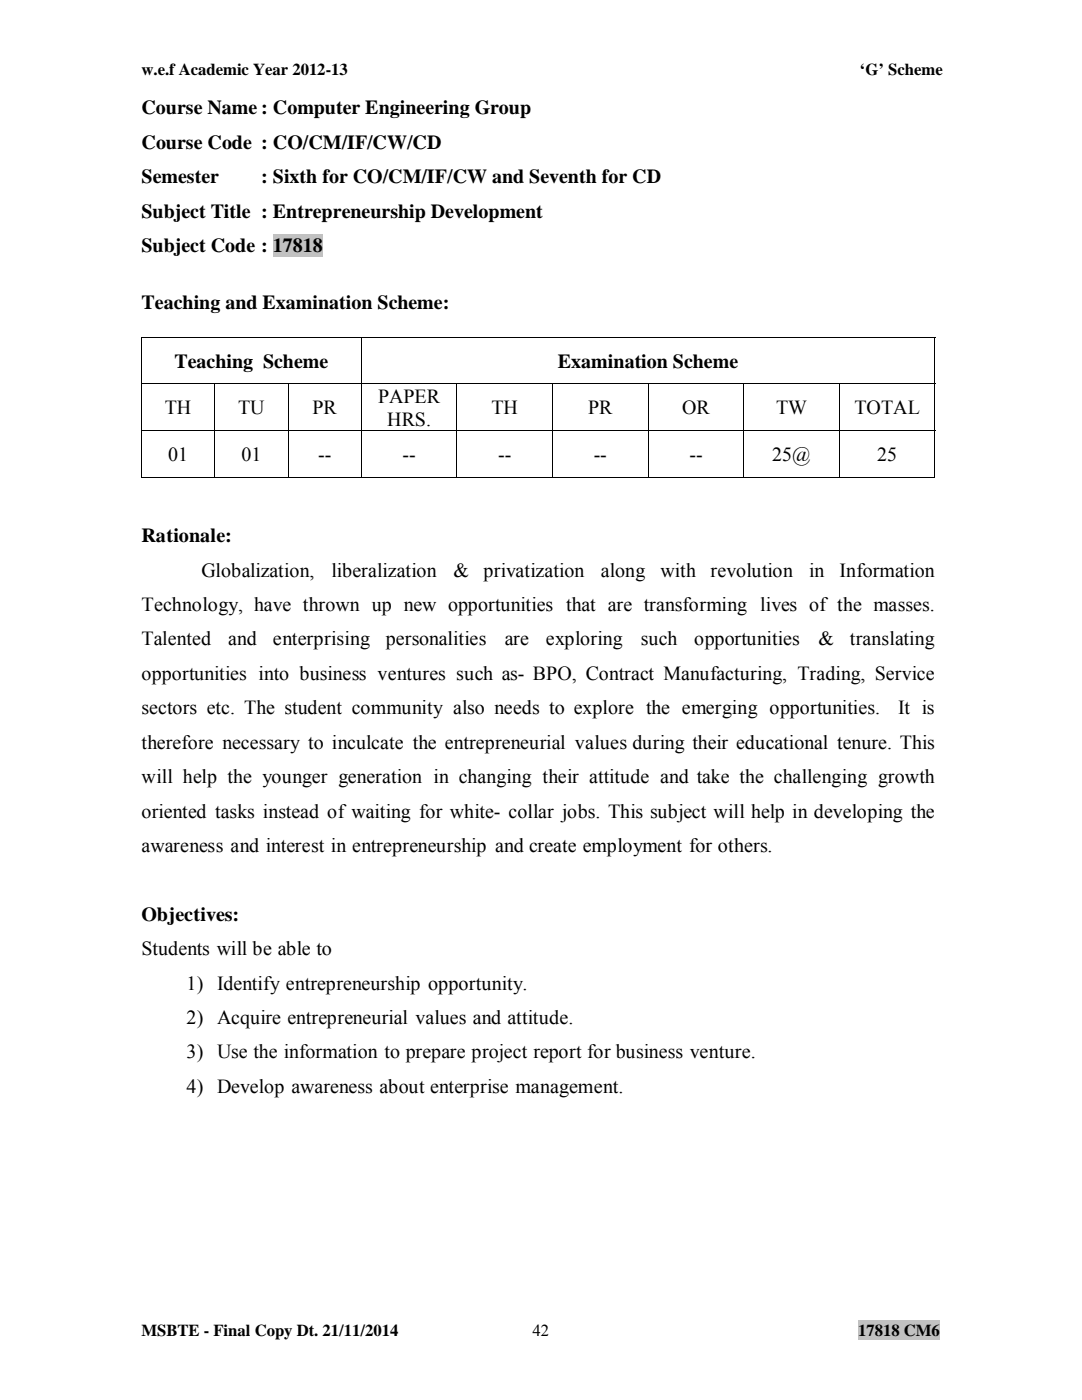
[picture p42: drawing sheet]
<svg xmlns="http://www.w3.org/2000/svg" width="216mm" height="279mm" viewBox="0 0 216 279" stroke-linecap="round" stroke-linejoin="round" font-family="sans-serif">
<defs><g id="words">
<g font-size="4">
<text x="28.2" y="22.8">Course Name : Computer Engineering Group</text>
<text x="28.2" y="29.7">Course Code : CO/CM/IF/CW/CD</text>
<text x="28.2" y="36.6">Semester</text>
<text x="52.1" y="36.6">: Sixth for CO/CM/IF/CW and Seventh for CD</text>
<text x="28.2" y="43.4">Subject Title : Entrepreneurship Development</text>
<text x="28.2" y="50.3">Subject Code : 17818</text>
<text x="28.2" y="61.8">Teaching and Examination Scheme:</text>
<text x="34.8" y="73.4">Teaching Scheme</text>
<text x="111.3" y="73.4">Examination Scheme</text>
<text x="32.9" y="82.7">TH</text>
<text x="47.5" y="82.7">TU</text>
<text x="62.4" y="82.7">PR</text>
<text x="75.4" y="80.4">PAPER</text>
<text x="98.1" y="82.7">TH</text>
<text x="117.3" y="82.7">PR</text>
<text x="136.1" y="82.7">OR</text>
<text x="154.8" y="82.7">TW</text>
<text x="170.5" y="82.7">TOTAL</text>
<text x="77.3" y="85">HRS.</text>
<text x="33.5" y="92">01</text>
<text x="48.2" y="92">01</text>
<text x="63.5" y="92">--</text>
<text x="80.3" y="92">--</text>
<text x="99.4" y="92">--</text>
<text x="118.5" y="92">--</text>
<text x="137.6" y="92">--</text>
<text x="154.1" y="92">25@</text>
<text x="175" y="92">25</text>
<text x="28.2" y="108.2">Rationale:</text>
<text x="40.2" y="115.1">Globalization,</text>
<text x="66.2" y="115.1">liberalization</text>
<text x="90.5" y="115.1">&amp;</text>
<text x="96.5" y="115.1">privatization</text>
<text x="119.9" y="115.1">along</text>
<text x="131.8" y="115.1">with</text>
<text x="141.8" y="115.1">revolution</text>
<text x="161.5" y="115.1">in</text>
<text x="167.5" y="115.1">Information</text>
<text x="28.2" y="121.9">Technology, have thrown up new opportunities that are transforming lives of the masses.</text>
<text x="28.2" y="128.8">Talented</text>
<text x="45.5" y="128.8">and</text>
<text x="54.5" y="128.8">enterprising</text>
<text x="77" y="128.8">personalities</text>
<text x="100.7" y="128.8">are</text>
<text x="108.9" y="128.8">exploring</text>
<text x="127.9" y="128.8">such</text>
<text x="138.5" y="128.8">opportunities</text>
<text x="163.3" y="128.8">&amp;</text>
<text x="169.6" y="128.8">translating</text>
<text x="28.2" y="135.7">opportunities into business ventures such as- BPO, Contract Manufacturing, Trading, Service</text>
<text x="28.2" y="142.6">sectors etc. The student community also needs to explore the emerging opportunities.</text>
<text x="179.2" y="142.6">It is</text>
<text x="28.2" y="149.4">therefore necessary to inculcate the entrepreneurial values during their educational tenure. This</text>
<text x="28.2" y="156.3">will help the younger generation in changing their attitude and take the challenging growth</text>
<text x="28.2" y="163.2">oriented tasks instead of waiting for white- collar jobs. This subject will help in developing the</text>
<text x="28.2" y="170">awareness and interest in entrepreneurship and create employment for others.</text>
<text x="28.2" y="183.8">Objectives:</text>
<text x="28.2" y="190.6">Students will be able to</text>
<text x="37.2" y="197.5">1) Identify entrepreneurship opportunity.</text>
<text x="37.2" y="204.4">2) Acquire entrepreneurial values and attitude.</text>
<text x="37.2" y="211.2">3) Use the information to prepare project report for business venture.</text>
<text x="37.2" y="218.1">4) Develop awareness about enterprise management.</text>
</g>
<g font-size="3.3">
<text x="28.2" y="15">w.e.f Academic Year 2012-13</text>
<text x="171.6" y="15">‘G’ Scheme</text>
<text x="28.2" y="266.7">MSBTE - Final Copy Dt. 21/11/2014</text>
<text x="106.3" y="266.7">42</text>
<text x="171.2" y="266.7">17818 CM6</text>
</g>
</g></defs>
<g fill="#c0c0c0">
<path d="M171.3 263.6h16.3v3.8h-16.3z"/>
<path d="M54.5 46.6h9.9v4.6h-9.9z"/>
</g>
<path d="M28.2 67.2h.1v.2h-.1zM186.5 67.2h.1v.2h-.1zM186.5 95.2h.1v.2h-.1z" fill="#000"/>
<g fill="none" stroke="#000" stroke-width=".2">
<path d="M28.2 67.3h158.4M28.2 76.6h158.4M28.2 67.4v9.1M28.2 76.7v9.2M42.9 76.7v9.2M57.5 76.7v9.2M72.1 67.4v9.1M72.1 76.7v9.2M91.2 76.7v9.2M110.2 76.7v9.2M129.3 76.7v9.2M148.4 76.7v9.2"/>
<path d="M167.5 76.7v9.2M186.6 67.4v9.1M186.6 76.7v9.2M28.2 85.9h158.4M28.2 95.3h14.6M28.2 86v9.4M42.9 86v9.4M42.9 95.3h14.5M57.5 86v9.4M57.6 95.3h14.4M72.1 86v9.4M72.2 95.3h18.9"/>
<path d="M91.2 86v9.4M91.3 95.3h18.9M110.2 86v9.4M110.3 95.3h19M129.3 86v9.4M129.4 95.3h18.9M148.4 86v9.4M148.5 95.3h18.9M167.5 86v9.4M167.6 95.3h18.9M186.6 86v9.4"/>
</g>
<use href="#words"/>
</svg>
